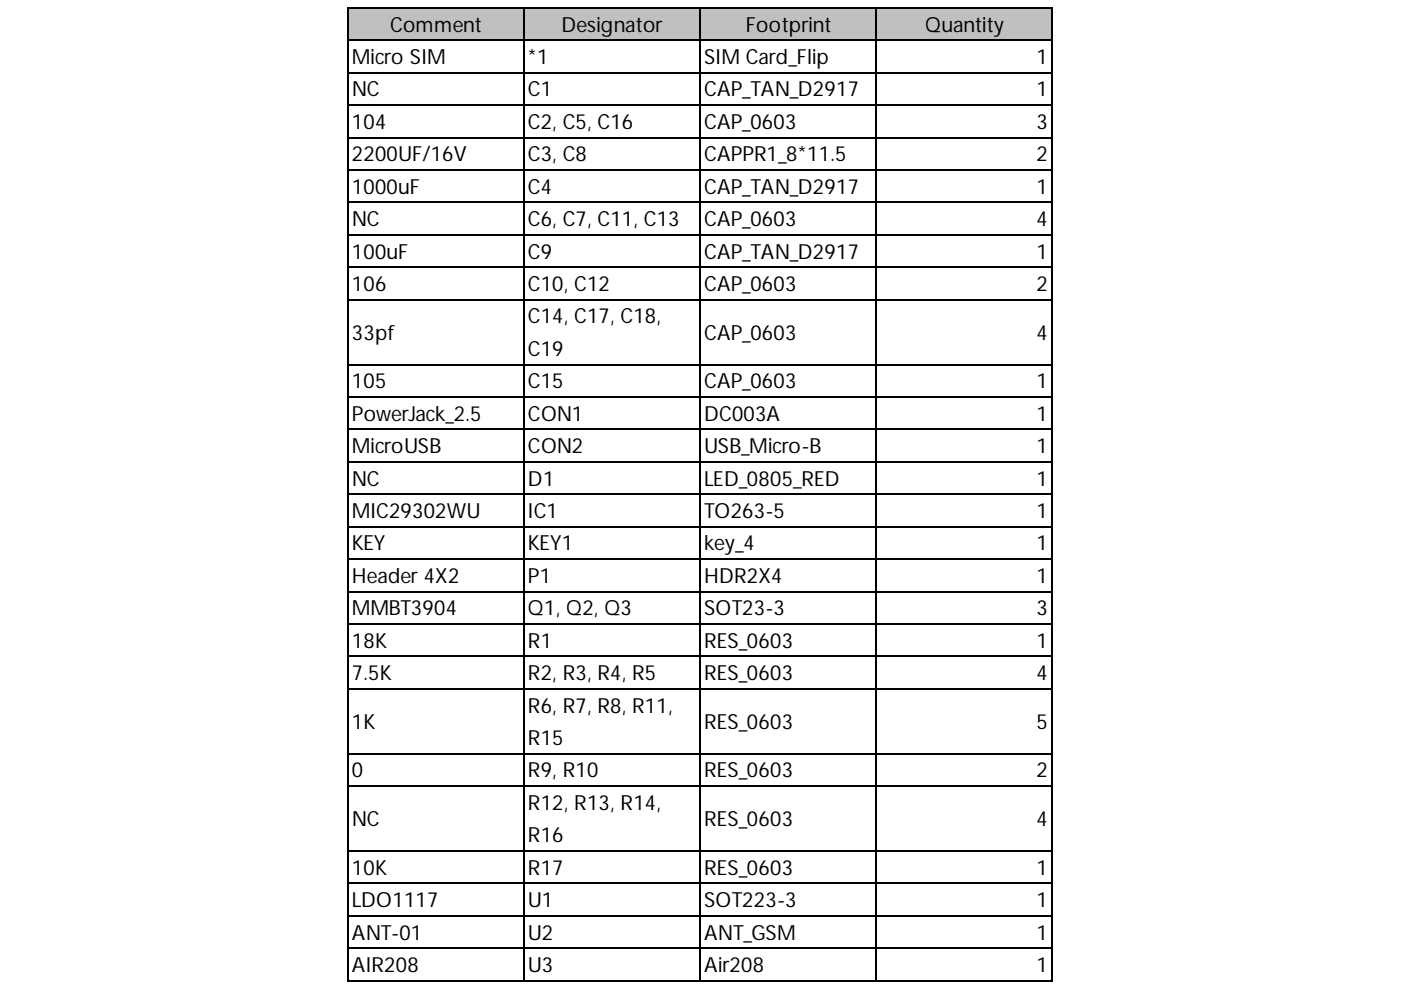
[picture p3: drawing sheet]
<svg xmlns="http://www.w3.org/2000/svg" width="297mm" height="210mm" viewBox="0 0 297 210" stroke-linecap="round" stroke-linejoin="round" font-family="sans-serif">
<defs><g id="words">
<g font-size="4.4">
<text x="82.7" y="6.7">Comment</text>
<text x="119.1" y="6.7">Designator</text>
<text x="158.1" y="6.7">Footprint</text>
<text x="196.2" y="6.7">Quantity</text>
<text x="74.6" y="13.6">Micro SIM</text>
<text x="111.9" y="13.6">*1</text>
<text x="149.3" y="13.6">SIM Card_Flip</text>
<text x="219.8" y="13.6">1</text>
<text x="74.6" y="20.4">NC</text>
<text x="111.9" y="20.4">C1</text>
<text x="149.3" y="20.4">CAP_TAN_D2917</text>
<text x="219.8" y="20.4">1</text>
<text x="74.6" y="27.3">104</text>
<text x="111.9" y="27.3">C2, C5, C16</text>
<text x="149.3" y="27.3">CAP_0603</text>
<text x="219.8" y="27.3">3</text>
<text x="74.6" y="34.2">2200UF/16V</text>
<text x="111.9" y="34.2">C3, C8</text>
<text x="149.3" y="34.2">CAPPR1_8*11.5</text>
<text x="219.8" y="34.2">2</text>
<text x="74.6" y="41.1">1000uF</text>
<text x="111.9" y="41.1">C4</text>
<text x="149.3" y="41.1">CAP_TAN_D2917</text>
<text x="219.8" y="41.1">1</text>
<text x="74.6" y="47.9">NC</text>
<text x="111.9" y="47.9">C6, C7, C11, C13</text>
<text x="149.3" y="47.9">CAP_0603</text>
<text x="219.8" y="47.9">4</text>
<text x="74.6" y="54.8">100uF</text>
<text x="111.9" y="54.8">C9</text>
<text x="149.3" y="54.8">CAP_TAN_D2917</text>
<text x="219.8" y="54.8">1</text>
<text x="74.6" y="61.7">106</text>
<text x="111.9" y="61.7">C10, C12</text>
<text x="149.3" y="61.7">CAP_0603</text>
<text x="219.8" y="61.7">2</text>
<text x="111.9" y="68.6">C14, C17, C18,</text>
<text x="74.6" y="72">33pf</text>
<text x="111.9" y="75.4">C19</text>
<text x="149.3" y="72">CAP_0603</text>
<text x="219.8" y="72">4</text>
<text x="74.6" y="82.3">105</text>
<text x="111.9" y="82.3">C15</text>
<text x="149.3" y="82.3">CAP_0603</text>
<text x="219.8" y="82.3">1</text>
<text x="74.6" y="89.2">PowerJack_2.5</text>
<text x="111.9" y="89.2">CON1</text>
<text x="149.3" y="89.2">DC003A</text>
<text x="219.8" y="89.2">1</text>
<text x="74.6" y="96.1">MicroUSB</text>
<text x="111.9" y="96.1">CON2</text>
<text x="149.3" y="96.1">USB_Micro-B</text>
<text x="219.8" y="96.1">1</text>
<text x="74.6" y="103">NC</text>
<text x="111.9" y="103">D1</text>
<text x="149.3" y="103">LED_0805_RED</text>
<text x="219.8" y="103">1</text>
<text x="74.6" y="109.8">MIC29302WU</text>
<text x="111.9" y="109.8">IC1</text>
<text x="149.3" y="109.8">TO263-5</text>
<text x="219.8" y="109.8">1</text>
<text x="74.6" y="116.7">KEY</text>
<text x="111.9" y="116.7">KEY1</text>
<text x="149.3" y="116.7">key_4</text>
<text x="219.8" y="116.7">1</text>
<text x="74.6" y="123.6">Header 4X2</text>
<text x="111.9" y="123.6">P1</text>
<text x="149.3" y="123.6">HDR2X4</text>
<text x="219.8" y="123.6">1</text>
<text x="74.6" y="130.5">MMBT3904</text>
<text x="111.9" y="130.5">Q1, Q2, Q3</text>
<text x="149.3" y="130.5">SOT23-3</text>
<text x="219.8" y="130.5">3</text>
<text x="74.6" y="137.3">18K</text>
<text x="111.9" y="137.3">R1</text>
<text x="149.3" y="137.3">RES_0603</text>
<text x="219.8" y="137.3">1</text>
<text x="74.6" y="144.2">7.5K</text>
<text x="111.9" y="144.2">R2, R3, R4, R5</text>
<text x="149.3" y="144.2">RES_0603</text>
<text x="219.8" y="144.2">4</text>
<text x="74.6" y="154.5">1K</text>
<text x="111.9" y="151.1">R6, R7, R8, R11,</text>
<text x="149.3" y="154.5">RES_0603</text>
<text x="219.8" y="154.5">5</text>
<text x="111.9" y="158">R15</text>
<text x="74.6" y="164.8">0</text>
<text x="111.9" y="164.8">R9, R10</text>
<text x="149.3" y="164.8">RES_0603</text>
<text x="219.8" y="164.8">2</text>
<text x="111.9" y="171.7">R12, R13, R14,</text>
<text x="74.6" y="175.1">NC</text>
<text x="111.9" y="178.6">R16</text>
<text x="149.3" y="175.1">RES_0603</text>
<text x="219.8" y="175.1">4</text>
<text x="74.6" y="185.5">10K</text>
<text x="111.9" y="185.5">R17</text>
<text x="149.3" y="185.5">RES_0603</text>
<text x="219.8" y="185.5">1</text>
<text x="74.6" y="192.3">LDO1117</text>
<text x="111.9" y="192.3">U1</text>
<text x="149.3" y="192.3">SOT223-3</text>
<text x="219.8" y="192.3">1</text>
<text x="74.6" y="199.2">ANT-01</text>
<text x="111.9" y="199.2">U2</text>
<text x="149.3" y="199.2">ANT_GSM</text>
<text x="219.8" y="199.2">1</text>
<text x="74.6" y="206.1">AIR208</text>
<text x="111.9" y="206.1">U3</text>
<text x="149.3" y="206.1">Air208</text>
<text x="219.8" y="206.1">1</text>
</g>
</g></defs>
<g fill="#c0c0c0">
<path d="M73.8 1.7h37.4v6.9h-37.4z" fill-rule="evenodd"/>
<path d="M111 1.7h37.5v6.9h-37.5z" fill-rule="evenodd"/>
<path d="M148.3 1.7h37.6v6.9h-37.6z" fill-rule="evenodd"/>
<path d="M185.6 1.7h37.6v6.9h-37.6z" fill-rule="evenodd"/>
</g>
<g fill="none" stroke="#000" stroke-width=".25">
<path d="M73.6 1.6h149.6M73.6 8.5h149.6M73.6 15.4h149.6M73.7 1.5v206.6M111.1 1.5v206.6M148.4 1.5v206.6M185.7 1.5v206.6M223.1 1.5v206.6M73.6 22.3h149.6M73.6 29.2h149.6M73.6 36h149.6M73.6 42.9h149.6"/>
<path d="M73.6 49.8h149.6M73.6 56.7h149.6M73.6 63.5h149.6M73.6 77.3h149.6M73.6 84.2h149.6M73.6 91h149.6M73.6 97.9h149.6M73.6 104.8h149.6M73.6 111.7h149.6M73.6 118.5h149.6M73.6 125.4h149.6M73.6 132.3h149.6"/>
<path d="M73.6 139.2h149.6M73.6 146h149.6M73.6 159.8h149.6M73.6 166.7h149.6M73.6 180.4h149.6M73.6 187.3h149.6M73.6 194.2h149.6M73.6 201.1h149.6M73.6 207.9h149.6"/>
</g>
<use href="#words"/>
</svg>
